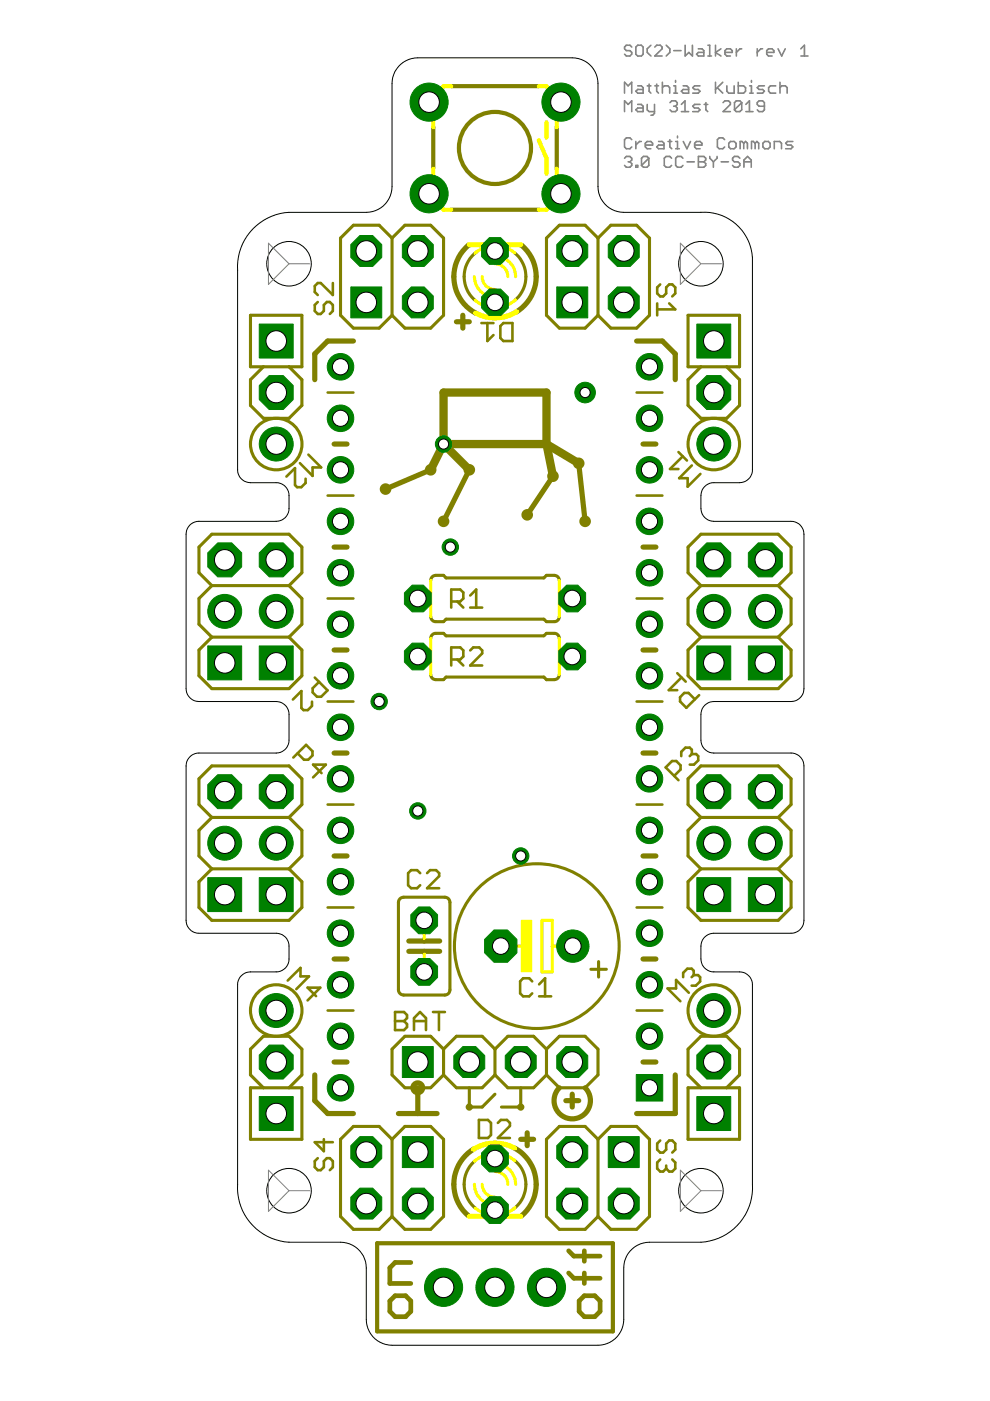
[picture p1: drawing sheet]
<svg xmlns="http://www.w3.org/2000/svg" width="210mm" height="297mm" viewBox="0 0 210 297" stroke-linecap="round" stroke-linejoin="round" font-family="sans-serif">
<g fill="#f0f" stroke="#f0f" stroke-width=".21">
<path d="M57.5 224.1h2.2v2.2h-2.2z"/>
<path d="M57.5 235h2.2v2.2h-2.2z"/>
<path d="M57.5 213.1h2.2v2.2h-2.2z"/>
<path d="M150.2 82.1h2.2v2.2h-2.2z"/>
<path d="M150.2 71.2h2.2v2.2h-2.2z"/>
<path d="M150.2 93h2.2v2.2h-2.2z"/>
<path d="M57.5 82.1h2.2v2.2h-2.2z"/>
<path d="M57.5 71.2h2.2v2.2h-2.2z"/>
<path d="M57.5 93h2.2v2.2h-2.2z"/>
<path d="M150.2 224.1h2.2v2.2h-2.2z"/>
<path d="M150.2 235h2.2v2.2h-2.2z"/>
<path d="M150.2 213.1h2.2v2.2h-2.2z"/>
</g>
<path d="M94 94.1v-10.9h21.9v10.9M94 94.1h21.9M94 94.1l5.5 5.5M94 94.1l-2.7 5.5M115.9 94.1l6.8 4.1M115.9 94.1l1.3 6.9" fill="none" stroke="#808000" stroke-width="1.8"/>
<g fill="none" stroke="#808000" stroke-width="1.1">
<path d="M99.4 51.9a8.8 8.8 0 0 0 1.4 14.5M110.6 52a8.8 8.8 0 0 1-1.3 14.3M74.9 72.3h-5.4l-2.8 2.7v5.5M96.8 68.2h2.7M98.1 66.8v2.8M135 72.3h5.4l2.8 2.7v5.5M70.8 94.1h2.8M91.3 99.6l-9.6 4.1M99.5 99.6l-5.5 10.9M122.7 98.2l1.4 12.3M136.3 94.1h2.8M70.8 116h2.8"/>
<path d="M117.2 101l-5.4 8.2M136.3 116h2.8M70.8 137.8h2.8M136.3 137.8h2.8M70.8 159.7h2.8M136.3 159.7h2.8M70.8 181.5h2.8M86.7 199.5h6.5M136.3 181.5h2.8M70.8 203.3h2.8M86.7 201.7h6.5M136.3 203.3h2.8"/>
<path d="M66.7 227.9v5.5l2.8 2.7h5.4M70.8 225.2h2.8M84.5 236.1h8.2M88.6 230.6v5.5M118.6 230.6a3.9 3.9 0 0 0 0 5.5 3.9 3.9 0 0 0 5.5 0 3.9 3.9 0 0 0 0-5.5M120 233.4h2.7M121.3 232v2.7M136.3 225.2h2.8M143.2 227.9v8.2h-8.2M100.6 243.5a8.7 8.7 0 0 0-1.3 14.3M109.1 243.4a8.8 8.8 0 0 1 1.5 14.4M110.4 241.6h2.7"/>
<path d="M111.8 240.2v2.7"/>
<circle cx="91.3" cy="99.6" r=".68"/>
<circle cx="99.5" cy="99.6" r=".68"/>
<circle cx="122.7" cy="98.2" r=".68"/>
<circle cx="81.7" cy="103.7" r=".68"/>
<circle cx="94" cy="110.5" r=".68"/>
<circle cx="111.8" cy="109.2" r=".68"/>
<circle cx="117.2" cy="101" r=".68"/>
<circle cx="124.1" cy="110.5" r=".68"/>
<circle cx="88.6" cy="230.6" r="1.04"/>
</g>
<path d="M82.7 275.8l1.1-1.1h2.2l1.1 1.1v2.2l-1.1 1.2h-2.2l-1.1-1.2zM87.1 267.7h-3.3l-1.1 1.1v3.3h4.4M120.6 269.9l1.1 1.1h5.5M120.6 265.2l1.1 1.1h5.5M123.9 274.7h2.2l1.1 1.1v2.2l-1.1 1.2h-2.2l-1.1-1.2v-2.2zM123.9 265.2v2.2M123.9 269.9v2.2" fill="none" stroke="#808000" stroke-width=".99"/>
<g fill="none" stroke="#808000" stroke-width=".66">
<path d="M83.1 50.5l2.8-2.7h5.4l2.7 2.7v16.3l-2.7 2.8h-5.4l-2.8-2.8M83.1 50.5v16.3M83.1 50.5l-2.7-2.7h-5.5l-2.7 2.7v16.3l2.7 2.8h5.5l2.7-2.8M101.2 53.3a6.5 6.5 0 0 0-.2 10.6M109 53.5a6.5 6.5 0 0 1 0 10.3M126.8 50.5l-2.7-2.7h-5.5l-2.7 2.7v16.3l2.7 2.8h5.5l2.7-2.8M126.8 50.5v16.3M126.8 50.5l2.7-2.7h5.5l2.7 2.7v16.3l-2.7 2.8h-5.5l-2.7-2.8M53.1 66.8h10.9v11h-10.9zM55.8 77.8l-2.7 2.7v5.5l2.7 2.7h5.5l2.7-2.7v-5.5l-2.7-2.7M145.9 66.8h10.9v11h-10.9zM148.6 77.8l-2.7 2.7v5.5l2.7 2.7h5.5l2.7-2.7v-5.5l-2.7-2.7"/>
<path d="M44.9 135.1l-2.7 2.7v5.5l2.7 2.7h16.4l2.7-2.7v-5.5l-2.7-2.7M44.9 135.1h16.4M44.9 124.2h16.4M44.9 124.2l-2.7-2.8v-5.4l2.7-2.7h16.4l2.7 2.7v5.4l-2.7 2.8M44.9 124.2l-2.7 2.7v5.5l2.7 2.7M61.3 124.2l2.7 2.7v5.5l-2.7 2.7M91.3 135.4l.3-.8 .8-.3h1.6l.6 .5h20.7l.6-.5h1.6l.8 .3 .3 .8M91.3 123.1l.3-.8 .8-.3h1.6l.6 .5h20.7l.6-.5h1.6l.8 .3 .3 .8M91.3 130.7l.3 .8 .8 .3h1.6l.6-.5h20.7l.6 .5h1.6l.8-.3 .3-.8M148.6 135.1l-2.7 2.7v5.5l2.7 2.7h16.4l2.7-2.7v-5.5l-2.7-2.7M148.6 124.2l-2.7-2.8v-5.4l2.7-2.7h16.4l2.7 2.7v5.4l-2.7 2.8M148.6 124.2l-2.7 2.7v5.5l2.7 2.7"/>
<path d="M148.6 135.1h16.4M148.6 124.2h16.4M165 124.2l2.7 2.7v5.5l-2.7 2.7M91.3 143l.3 .8 .8 .3h1.6l.6-.5h20.7l.6 .5h1.6l.8-.3 .3-.8M44.9 173.3l-2.7-2.7v-5.5l2.7-2.7h16.4l2.7 2.7v5.5l-2.7 2.7M44.9 173.3l-2.7 2.7v5.5l2.7 2.7M44.9 173.3h16.4M61.3 173.3l2.7 2.7v5.5l-2.7 2.7M148.6 173.3l-2.7 2.7v5.5l2.7 2.7M148.6 173.3l-2.7-2.7v-5.5l2.7-2.7h16.4l2.7 2.7v5.5l-2.7 2.7M148.6 173.3h16.4M165 173.3l2.7 2.7v5.5l-2.7 2.7"/>
<path d="M44.9 184.2l-2.7 2.7v5.5l2.7 2.7h16.4l2.7-2.7v-5.5l-2.7-2.7M44.9 184.2h16.4M84.8 190.5l.8-.3h8.7l.5 .2 .4 .4 .2 .5v18.6l-.2 .5-.4 .4-.5 .2h-8.7l-.6-.2-.4-.4-.1-.5v-18.6zM89.9 199v.5M148.6 184.2l-2.7 2.7v5.5l2.7 2.7h16.4l2.7-2.7v-5.5l-2.7-2.7M148.6 184.2h16.4M89.9 201.7v.5M125.3 205.5h3.3M126.9 203.9v3.3M53.1 230.6h10.9v11h-10.9zM55.8 230.6l-2.7-2.7v-5.5l2.7-2.7h5.5l2.7 2.7v5.5l-2.7 2.7M94 222.4l-2.7-2.7h-5.4l-2.8 2.7v5.5l2.8 2.7h5.4l2.7-2.7"/>
<path d="M94 222.4l2.8-2.7h5.4l2.7 2.7M94 227.9l2.8 2.7h5.4l2.7-2.7M94 222.4v5.5M99.5 230.6v4.1h2.7l2.7-2.7M104.9 222.4l2.8-2.7h5.4l2.8 2.7M104.9 227.9l2.8 2.7h5.4l2.8-2.7M104.9 222.4v5.5M110.4 230.6v4.1h-4.1M115.9 222.4l2.7-2.7h5.5l2.7 2.7v5.5l-2.7 2.7h-5.5l-2.7-2.7M115.9 222.4v5.5M145.9 230.6h10.9v11h-10.9zM148.6 230.6l-2.7-2.7v-5.5l2.7-2.7h5.5l2.7 2.7v5.5l-2.7 2.7"/>
<path d="M83.1 241.6l2.8-2.8h5.4l2.7 2.8v16.3l-2.7 2.7h-5.4l-2.8-2.7M83.1 241.6v16.3M83.1 241.6l-2.7-2.8h-5.5l-2.7 2.8v16.3l2.7 2.7h5.5l2.7-2.7M100.9 245.9a6.6 6.6 0 0 0 0 10.4M108.9 245.9a6.6 6.6 0 0 1-.1 10.5M126.8 241.6l-2.7-2.8h-5.5l-2.7 2.8v16.3l2.7 2.7h5.5l2.7-2.7M126.8 241.6v16.3M126.8 241.6l2.7-2.8h5.5l2.7 2.8v16.3l-2.7 2.7h-5.5l-2.7-2.7"/>
<circle cx="58.6" cy="94.1" r="5.5"/>
<circle cx="151.3" cy="94.1" r="5.5"/>
<circle cx="58.6" cy="214.2" r="5.5"/>
<circle cx="113.8" cy="200.6" r="17.5"/>
<circle cx="151.3" cy="214.2" r="5.5"/>
<circle cx="99.5" cy="234.7" r=".44"/>
<circle cx="110.4" cy="234.7" r=".44"/>
</g>
<g fill="none" stroke="#808000" stroke-width=".55">
<path d="M67.4 64l-.7 .7v1.2l.7 .7h.6l.7-.7v-1.2l.6-.7h.6l.7 .7v1.2l-.7 .7M70.6 60v2.5l-2.6-2.5h-.6l-.7 .6v1.3l.7 .6M102.1 68.5h2.5M103.3 68.5v3.8l1.3-1.3M106.1 69.1l.6-.6h1.9v3.8h-1.9l-.6-.6zM139.3 64.3v2.6M140 60.3l-.7 .6v1.3l.7 .6h.6l.6-.6v-1.3l.7-.6h.6l.7 .6v1.3l-.7 .6M141.9 64.3l1.3 1.3h-3.9M65.4 96.4l2.7 2.7h-1.8v1.8l-2.7-2.7M69.5 83.2h5.4M135 83.2h5.4M143.8 95.8l1.8 1.8"/>
<path d="M144.8 96.8l-2.8 2.6h1.8M146.7 98.7l-2.7 2.7h1.8v1.8l2.7-2.7M60.7 101l1.8-1.7v3.5l.5 .5h.9l.9-.9v-.9M69.5 105.1h5.4M135 105.1h5.4M69.5 126.9h5.4M95.7 127.5h1.9l.6-.6v-1.3l-.6-.6h-1.9v3.8M95.7 139.8h1.9l.6-.6v-1.3l-.6-.6h-1.9v3.8M96.9 139.8l1.3 1.3M96.9 127.5l1.3 1.3M99.7 137.9l.6-.6h1.3l.6 .6v.6l-2.5 2.6h2.5M99.7 126.3l1.3-1.3v3.8"/>
<path d="M99.7 128.8h2.5M135 126.9h5.4M62.1 148.3l1.8-1.8v3.6l.4 .5h1l.8-.9v-.9M63.1 159.7l1.4 1.4h.8l1-.9v-.9l-1.4-1.4-2.7 2.7M66.7 143.7l2.7 2.7-1.3 1.3h-.9l-.9-.9v-.9l1.3-1.3M69.5 148.7h5.4M135 148.7h5.4M143.6 142.7l1.8 1.8M144.5 143.6l-2.7 2.7h1.8M146.7 159.9v-.9l-.5-.5h-.9l-.9 .9v.9M146.7 159.9l-.5 .4M146.7 159.9h.9l.4 .4v.9l-.9 .9h-.9"/>
<path d="M148.2 147.4l-2.7 2.7-1.3-1.4v-.9l.9-.9h.9l1.3 1.4M68.2 163.9l-1.8-1.8h2.7l-2.7 2.7M69.5 170.6h5.4M135 170.6h5.4M142.9 164.5l1.4-1.3v-.9l-.9-.9h-.9l-1.4 1.3 2.7 2.7M69.5 192.4h5.4M89.1 185.1l-.7-.6h-1.2l-.7 .6v2.6l.7 .6h1.2l.7-.6M90.6 185.1l.6-.6h1.3l.6 .6v.7l-2.5 2.5h2.5M135 192.4h5.4M61 207.9l2.7-2.7v1.8h1.8l-2.7 2.7M67 211.2l-1.8-1.8h2.7l-2.7 2.7M69.5 214.2h5.4"/>
<path d="M83.8 214.6h1.9l.6 .6v.7l-.6 .6 .6 .6v.7l-.6 .6h-1.9zM83.8 216.5h1.9M87.8 216.5h2.5M87.8 218.4v-2.5l1.2-1.3 1.3 1.3v2.5M91.8 214.6h2.5M93.1 214.6v3.8M112.8 208.1l-.6-.7h-1.3l-.6 .7v2.5l.6 .6h1.3l.6-.6M114.3 211.2h2.6M114.3 208.7l1.3-1.3v3.8M135 214.2h5.4M146 210.5l-2.7-2.7v1.8h-1.8l2.8 2.7M147.1 206.7v-.9l-.5-.4h-.9l-.9 .9v.9"/>
<path d="M147.1 206.7h.9l.4 .5v.9l-.9 .9h-.9M147.1 206.7l-.5 .5M101.5 237.4h2l.6 .7v2.5l-.6 .7h-2zM105.6 238.1l.6-.7h1.3l.6 .7v.6l-2.5 2.6h2.5M67.4 245.6l-.7 .6v1.3l.7 .6h.6l.7-.6v-1.3l.6-.6h.6l.7 .6v1.3l-.7 .6M68.7 241.5v2.6l-2-1.9h3.9M140 241.8l-.7 .7v1.2l.7 .7h.6l.6-.7v-1.2l.7-.7h.6l.7 .7v1.2l-.7 .7M140 245.8l-.7 .7v1.3l.7 .6h.6l.6-.6M141.2 247.1v.7M142.5 245.8l.7 .7v1.3l-.7 .6h-.6l-.7-.6"/>
</g>
<g fill="none" stroke="#808000" stroke-width=".89">
<path d="M95.7 18.3h18.5M91.9 27v8.7M118 27v8.8M95.7 44.5h18.5M80 263.6h49.9v18.7h-49.9z"/>
<circle cx="104.9" cy="31.4" r="7.6"/>
</g>
<g fill="none" stroke="#ff0" stroke-width=".66">
<path d="M100.6 58.7a4.4 4.4 0 0 0 4.3 4.3M102.2 58.7a2.68 2.68 0 0 0 2.7 2.7M104.9 55.9a2.71 2.71 0 0 1 2.8 2.8M104.9 54.3a4.4 4.4 0 0 1 4.4 4.4M109.2 53.6a6.6 6.6 0 0 0-8.5 .1M109.3 63.6a6.6 6.6 0 0 1-8.5 .1M91.3 123.1v7.6M91.3 135.4v7.6M118.6 123.1v7.6M118.6 135.4v7.6M89.9 197.3v1.7M114.9 195.1h2.2v11h-2.2z"/>
<path d="M89.9 202.2v1.7M106.7 200.6h4.4M117.1 200.6h3.8M100.6 251.1a4.4 4.4 0 0 0 4.3 4.4M102.2 251.1a2.71 2.71 0 0 0 2.7 2.7M104.9 248.4a2.71 2.71 0 0 1 2.8 2.7M104.9 246.7a4.4 4.4 0 0 1 4.4 4.4M109.2 246.1a6.5 6.5 0 0 0-8.6 .1M109.2 256.1a6.6 6.6 0 0 1-8.4 0"/>
</g>
<g fill="#ff0" stroke="#ff0" stroke-width=".21">
<path d="M110.5 195.1h2.2v11h-2.2z"/>
<path d="M90.2 137.9h1.1v2.6h-1.1z"/>
<path d="M118.6 137.9h1.1v2.6h-1.1z"/>
<path d="M90.2 125.6h1.1v2.6h-1.1z"/>
<path d="M118.6 125.6h1.1v2.6h-1.1z"/>
<path d="M109.3 224.1h2.2v2.2h-2.2z"/>
<path d="M98.4 224.1h2.2v2.2h-2.2z"/>
<path d="M87.5 224.1h2.2v2.2h-2.2z"/>
<path d="M120.2 224.1h2.2v2.2h-2.2z"/>
<path d="M87.5 243.2h2.2v2.2h-2.2z"/>
<path d="M87.5 254.1h2.2v2.2h-2.2z"/>
<path d="M76.6 254.1h2.2v2.2h-2.2z"/>
<path d="M76.6 243.2h2.2v2.2h-2.2z"/>
<path d="M131.1 243.2h2.2v2.2h-2.2z"/>
<path d="M131.1 254.1h2.2v2.2h-2.2z"/>
<path d="M120.2 254.1h2.2v2.2h-2.2z"/>
<path d="M120.2 243.2h2.2v2.2h-2.2z"/>
<path d="M76.6 63h2.2v2.2h-2.2z"/>
<path d="M76.6 52.1h2.2v2.2h-2.2z"/>
<path d="M87.5 52.1h2.2v2.2h-2.2z"/>
<path d="M87.5 63h2.2v2.2h-2.2z"/>
<path d="M120.2 63h2.2v2.2h-2.2z"/>
<path d="M120.2 52.1h2.2v2.2h-2.2z"/>
<path d="M131.1 52.1h2.2v2.2h-2.2z"/>
<path d="M131.1 63h2.2v2.2h-2.2z"/>
<path d="M57.5 224.1h2.2v2.2h-2.2z"/>
<path d="M57.5 235h2.2v2.2h-2.2z"/>
<path d="M57.5 213.1h2.2v2.2h-2.2z"/>
<path d="M150.2 82.1h2.2v2.2h-2.2z"/>
<path d="M150.2 71.2h2.2v2.2h-2.2z"/>
<path d="M150.2 93h2.2v2.2h-2.2z"/>
<path d="M57.5 82.1h2.2v2.2h-2.2z"/>
<path d="M57.5 71.2h2.2v2.2h-2.2z"/>
<path d="M57.5 93h2.2v2.2h-2.2z"/>
<path d="M150.2 224.1h2.2v2.2h-2.2z"/>
<path d="M150.2 235h2.2v2.2h-2.2z"/>
<path d="M150.2 213.1h2.2v2.2h-2.2z"/>
</g>
<path d="M99.5 51.9h10.9M109.5 66.1a8.8 8.8 0 0 1-8.7 .3M99.5 257.9h10.9M109.1 243.4a8.7 8.7 0 0 0-8.7 .2" fill="none" stroke="#ff0" stroke-width="1.1"/>
<path d="M88.6 139.2h1.6M88.6 126.9h1.6M119.7 139.2h1.6M119.7 126.9h1.6" fill="none" stroke="#ff0" stroke-width="2.6"/>
<path d="M95.7 18.3h-1.7l-2.1 2.1v6.6M114.2 18.3h1.7l2.1 2.1v6.6M91.9 35.7v6.6l2.1 2.2h1.7M114.2 29.7l1.7 3.8v3.3M115.9 25.9v3.3M118 35.7v6.6l-2.1 2.2h-1.7" fill="none" stroke="#ff0" stroke-width=".89"/>
<path d="M134.9 227.8h5.6v5.6h-5.6z" fill="#008000" stroke="#008000" stroke-width=".21"/>
<circle cx="137.7" cy="230.6" r="1.71" fill="#fff" stroke="#000" stroke-width=".21"/>
<circle cx="72.2" cy="230.6" r="2.82" fill="#008000" stroke="#008000" stroke-width=".21"/>
<circle cx="72.2" cy="230.6" r="1.71" fill="#fff" stroke="#000" stroke-width=".21"/>
<circle cx="72.2" cy="219.7" r="2.82" fill="#008000" stroke="#008000" stroke-width=".21"/>
<circle cx="72.2" cy="219.7" r="1.71" fill="#fff" stroke="#000" stroke-width=".21"/>
<circle cx="72.2" cy="208.8" r="2.82" fill="#008000" stroke="#008000" stroke-width=".21"/>
<circle cx="72.2" cy="208.8" r="1.71" fill="#fff" stroke="#000" stroke-width=".21"/>
<circle cx="72.2" cy="197.9" r="2.82" fill="#008000" stroke="#008000" stroke-width=".21"/>
<circle cx="72.2" cy="197.9" r="1.71" fill="#fff" stroke="#000" stroke-width=".21"/>
<circle cx="72.2" cy="186.9" r="2.82" fill="#008000" stroke="#008000" stroke-width=".21"/>
<circle cx="72.2" cy="186.9" r="1.71" fill="#fff" stroke="#000" stroke-width=".21"/>
<circle cx="72.2" cy="176" r="2.82" fill="#008000" stroke="#008000" stroke-width=".21"/>
<circle cx="72.2" cy="176" r="1.71" fill="#fff" stroke="#000" stroke-width=".21"/>
<circle cx="72.2" cy="165.1" r="2.82" fill="#008000" stroke="#008000" stroke-width=".21"/>
<circle cx="72.2" cy="165.1" r="1.71" fill="#fff" stroke="#000" stroke-width=".21"/>
<circle cx="72.2" cy="154.2" r="2.82" fill="#008000" stroke="#008000" stroke-width=".21"/>
<circle cx="72.2" cy="154.2" r="1.71" fill="#fff" stroke="#000" stroke-width=".21"/>
<circle cx="72.2" cy="143.3" r="2.82" fill="#008000" stroke="#008000" stroke-width=".21"/>
<circle cx="72.2" cy="143.3" r="1.71" fill="#fff" stroke="#000" stroke-width=".21"/>
<circle cx="72.2" cy="132.4" r="2.82" fill="#008000" stroke="#008000" stroke-width=".21"/>
<circle cx="72.2" cy="132.4" r="1.71" fill="#fff" stroke="#000" stroke-width=".21"/>
<circle cx="72.2" cy="121.4" r="2.82" fill="#008000" stroke="#008000" stroke-width=".21"/>
<circle cx="72.2" cy="121.4" r="1.71" fill="#fff" stroke="#000" stroke-width=".21"/>
<circle cx="72.2" cy="110.5" r="2.82" fill="#008000" stroke="#008000" stroke-width=".21"/>
<circle cx="72.2" cy="110.5" r="1.71" fill="#fff" stroke="#000" stroke-width=".21"/>
<circle cx="72.2" cy="99.6" r="2.82" fill="#008000" stroke="#008000" stroke-width=".21"/>
<circle cx="72.2" cy="99.6" r="1.71" fill="#fff" stroke="#000" stroke-width=".21"/>
<circle cx="72.2" cy="88.7" r="2.82" fill="#008000" stroke="#008000" stroke-width=".21"/>
<circle cx="72.2" cy="88.7" r="1.71" fill="#fff" stroke="#000" stroke-width=".21"/>
<circle cx="72.2" cy="77.8" r="2.82" fill="#008000" stroke="#008000" stroke-width=".21"/>
<circle cx="72.2" cy="77.8" r="1.71" fill="#fff" stroke="#000" stroke-width=".21"/>
<circle cx="137.7" cy="219.7" r="2.82" fill="#008000" stroke="#008000" stroke-width=".21"/>
<circle cx="137.7" cy="219.7" r="1.71" fill="#fff" stroke="#000" stroke-width=".21"/>
<circle cx="137.7" cy="208.8" r="2.82" fill="#008000" stroke="#008000" stroke-width=".21"/>
<circle cx="137.7" cy="208.8" r="1.71" fill="#fff" stroke="#000" stroke-width=".21"/>
<circle cx="137.7" cy="197.9" r="2.82" fill="#008000" stroke="#008000" stroke-width=".21"/>
<circle cx="137.7" cy="197.9" r="1.71" fill="#fff" stroke="#000" stroke-width=".21"/>
<circle cx="137.7" cy="186.9" r="2.82" fill="#008000" stroke="#008000" stroke-width=".21"/>
<circle cx="137.7" cy="186.9" r="1.71" fill="#fff" stroke="#000" stroke-width=".21"/>
<circle cx="137.7" cy="176" r="2.82" fill="#008000" stroke="#008000" stroke-width=".21"/>
<circle cx="137.7" cy="176" r="1.71" fill="#fff" stroke="#000" stroke-width=".21"/>
<circle cx="137.7" cy="165.1" r="2.82" fill="#008000" stroke="#008000" stroke-width=".21"/>
<circle cx="137.7" cy="165.1" r="1.71" fill="#fff" stroke="#000" stroke-width=".21"/>
<circle cx="137.7" cy="154.2" r="2.82" fill="#008000" stroke="#008000" stroke-width=".21"/>
<circle cx="137.7" cy="154.2" r="1.71" fill="#fff" stroke="#000" stroke-width=".21"/>
<circle cx="137.7" cy="143.3" r="2.82" fill="#008000" stroke="#008000" stroke-width=".21"/>
<circle cx="137.7" cy="143.3" r="1.71" fill="#fff" stroke="#000" stroke-width=".21"/>
<circle cx="137.7" cy="132.4" r="2.82" fill="#008000" stroke="#008000" stroke-width=".21"/>
<circle cx="137.7" cy="132.4" r="1.71" fill="#fff" stroke="#000" stroke-width=".21"/>
<circle cx="137.7" cy="121.4" r="2.82" fill="#008000" stroke="#008000" stroke-width=".21"/>
<circle cx="137.7" cy="121.4" r="1.71" fill="#fff" stroke="#000" stroke-width=".21"/>
<circle cx="137.7" cy="110.5" r="2.82" fill="#008000" stroke="#008000" stroke-width=".21"/>
<circle cx="137.7" cy="110.5" r="1.71" fill="#fff" stroke="#000" stroke-width=".21"/>
<circle cx="137.7" cy="99.6" r="2.82" fill="#008000" stroke="#008000" stroke-width=".21"/>
<circle cx="137.7" cy="99.6" r="1.71" fill="#fff" stroke="#000" stroke-width=".21"/>
<circle cx="137.7" cy="88.7" r="2.82" fill="#008000" stroke="#008000" stroke-width=".21"/>
<circle cx="137.7" cy="88.7" r="1.71" fill="#fff" stroke="#000" stroke-width=".21"/>
<circle cx="137.7" cy="77.8" r="2.82" fill="#008000" stroke="#008000" stroke-width=".21"/>
<circle cx="137.7" cy="77.8" r="1.71" fill="#fff" stroke="#000" stroke-width=".21"/>
<circle cx="106.2" cy="200.6" r="3.7" fill="#008000" stroke="#008000" stroke-width=".21"/>
<circle cx="106.2" cy="200.6" r="1.76" fill="#fff" stroke="#000" stroke-width=".21"/>
<circle cx="121.5" cy="200.6" r="3.4" fill="#008000" stroke="#008000" stroke-width=".21"/>
<circle cx="121.5" cy="200.6" r="1.76" fill="#fff" stroke="#000" stroke-width=".21"/>
<circle cx="89.9" cy="195.1" r="3.1" fill="#008000" stroke="#008000" stroke-width=".21"/>
<circle cx="89.9" cy="195.1" r="1.76" fill="#fff" stroke="#000" stroke-width=".21"/>
<circle cx="89.9" cy="206.1" r="3.1" fill="#008000" stroke="#008000" stroke-width=".21"/>
<circle cx="89.9" cy="206.1" r="1.76" fill="#fff" stroke="#000" stroke-width=".21"/>
<circle cx="104.9" cy="64.1" r="3.1" fill="#008000" stroke="#008000" stroke-width=".21"/>
<circle cx="104.9" cy="64.1" r="1.76" fill="#fff" stroke="#000" stroke-width=".21"/>
<circle cx="104.9" cy="53.2" r="3.1" fill="#008000" stroke="#008000" stroke-width=".21"/>
<circle cx="104.9" cy="53.2" r="1.76" fill="#fff" stroke="#000" stroke-width=".21"/>
<circle cx="104.9" cy="245.6" r="3.1" fill="#008000" stroke="#008000" stroke-width=".21"/>
<circle cx="104.9" cy="245.6" r="1.76" fill="#fff" stroke="#000" stroke-width=".21"/>
<circle cx="104.9" cy="256.6" r="3.1" fill="#008000" stroke="#008000" stroke-width=".21"/>
<circle cx="104.9" cy="256.6" r="1.76" fill="#fff" stroke="#000" stroke-width=".21"/>
<circle cx="88.6" cy="139.2" r="3.1" fill="#008000" stroke="#008000" stroke-width=".21"/>
<circle cx="88.6" cy="139.2" r="1.76" fill="#fff" stroke="#000" stroke-width=".21"/>
<circle cx="121.3" cy="139.2" r="3.1" fill="#008000" stroke="#008000" stroke-width=".21"/>
<circle cx="121.3" cy="139.2" r="1.76" fill="#fff" stroke="#000" stroke-width=".21"/>
<circle cx="88.6" cy="126.9" r="3.1" fill="#008000" stroke="#008000" stroke-width=".21"/>
<circle cx="88.6" cy="126.9" r="1.76" fill="#fff" stroke="#000" stroke-width=".21"/>
<circle cx="121.3" cy="126.9" r="3.1" fill="#008000" stroke="#008000" stroke-width=".21"/>
<circle cx="121.3" cy="126.9" r="1.76" fill="#fff" stroke="#000" stroke-width=".21"/>
<path d="M85.3 221.9h6.6v6.6h-6.6z" fill="#008000" stroke="#008000" stroke-width=".21"/>
<circle cx="88.6" cy="225.2" r="2.18" fill="#fff" stroke="#000" stroke-width=".21"/>
<circle cx="99.5" cy="225.2" r="3.5" fill="#008000" stroke="#008000" stroke-width=".21"/>
<circle cx="99.5" cy="225.2" r="2.18" fill="#fff" stroke="#000" stroke-width=".21"/>
<circle cx="110.4" cy="225.2" r="3.5" fill="#008000" stroke="#008000" stroke-width=".21"/>
<circle cx="110.4" cy="225.2" r="2.18" fill="#fff" stroke="#000" stroke-width=".21"/>
<circle cx="121.3" cy="225.2" r="3.5" fill="#008000" stroke="#008000" stroke-width=".21"/>
<circle cx="121.3" cy="225.2" r="2.18" fill="#fff" stroke="#000" stroke-width=".21"/>
<path d="M85.3 241h6.6v6.5h-6.6z" fill="#008000" stroke="#008000" stroke-width=".21"/>
<circle cx="88.6" cy="244.3" r="2.18" fill="#fff" stroke="#000" stroke-width=".21"/>
<circle cx="88.6" cy="255.2" r="3.5" fill="#008000" stroke="#008000" stroke-width=".21"/>
<circle cx="88.6" cy="255.2" r="2.18" fill="#fff" stroke="#000" stroke-width=".21"/>
<circle cx="77.7" cy="244.3" r="3.5" fill="#008000" stroke="#008000" stroke-width=".21"/>
<circle cx="77.7" cy="244.3" r="2.18" fill="#fff" stroke="#000" stroke-width=".21"/>
<circle cx="77.7" cy="255.2" r="3.5" fill="#008000" stroke="#008000" stroke-width=".21"/>
<circle cx="77.7" cy="255.2" r="2.18" fill="#fff" stroke="#000" stroke-width=".21"/>
<path d="M129 241h6.5v6.5h-6.5z" fill="#008000" stroke="#008000" stroke-width=".21"/>
<circle cx="132.2" cy="244.3" r="2.18" fill="#fff" stroke="#000" stroke-width=".21"/>
<circle cx="132.2" cy="255.2" r="3.5" fill="#008000" stroke="#008000" stroke-width=".21"/>
<circle cx="132.2" cy="255.2" r="2.18" fill="#fff" stroke="#000" stroke-width=".21"/>
<circle cx="121.3" cy="244.3" r="3.5" fill="#008000" stroke="#008000" stroke-width=".21"/>
<circle cx="121.3" cy="244.3" r="2.18" fill="#fff" stroke="#000" stroke-width=".21"/>
<circle cx="121.3" cy="255.2" r="3.5" fill="#008000" stroke="#008000" stroke-width=".21"/>
<circle cx="121.3" cy="255.2" r="2.18" fill="#fff" stroke="#000" stroke-width=".21"/>
<path d="M74.4 60.8h6.5v6.6h-6.5z" fill="#008000" stroke="#008000" stroke-width=".21"/>
<circle cx="77.7" cy="64.1" r="2.18" fill="#fff" stroke="#000" stroke-width=".21"/>
<circle cx="77.7" cy="53.2" r="3.5" fill="#008000" stroke="#008000" stroke-width=".21"/>
<circle cx="77.7" cy="53.2" r="2.18" fill="#fff" stroke="#000" stroke-width=".21"/>
<circle cx="88.6" cy="64.1" r="3.5" fill="#008000" stroke="#008000" stroke-width=".21"/>
<circle cx="88.6" cy="64.1" r="2.18" fill="#fff" stroke="#000" stroke-width=".21"/>
<circle cx="88.6" cy="53.2" r="3.5" fill="#008000" stroke="#008000" stroke-width=".21"/>
<circle cx="88.6" cy="53.2" r="2.18" fill="#fff" stroke="#000" stroke-width=".21"/>
<path d="M118 60.8h6.6v6.6h-6.6z" fill="#008000" stroke="#008000" stroke-width=".21"/>
<circle cx="121.3" cy="64.1" r="2.18" fill="#fff" stroke="#000" stroke-width=".21"/>
<circle cx="121.3" cy="53.2" r="3.5" fill="#008000" stroke="#008000" stroke-width=".21"/>
<circle cx="121.3" cy="53.2" r="2.18" fill="#fff" stroke="#000" stroke-width=".21"/>
<circle cx="132.2" cy="64.1" r="3.5" fill="#008000" stroke="#008000" stroke-width=".21"/>
<circle cx="132.2" cy="64.1" r="2.18" fill="#fff" stroke="#000" stroke-width=".21"/>
<circle cx="132.2" cy="53.2" r="3.5" fill="#008000" stroke="#008000" stroke-width=".21"/>
<circle cx="132.2" cy="53.2" r="2.18" fill="#fff" stroke="#000" stroke-width=".21"/>
<path d="M158.7 136.9h7.2v7.2h-7.2z" fill="#008000" stroke="#008000" stroke-width=".21"/>
<circle cx="162.3" cy="140.5" r="2.18" fill="#fff" stroke="#000" stroke-width=".21"/>
<path d="M147.7 136.9h7.2v7.2h-7.2z" fill="#008000" stroke="#008000" stroke-width=".21"/>
<circle cx="151.3" cy="140.5" r="2.18" fill="#fff" stroke="#000" stroke-width=".21"/>
<circle cx="162.3" cy="129.6" r="3.6" fill="#008000" stroke="#008000" stroke-width=".21"/>
<circle cx="162.3" cy="129.6" r="2.18" fill="#fff" stroke="#000" stroke-width=".21"/>
<circle cx="151.3" cy="129.6" r="3.6" fill="#008000" stroke="#008000" stroke-width=".21"/>
<circle cx="151.3" cy="129.6" r="2.18" fill="#fff" stroke="#000" stroke-width=".21"/>
<circle cx="162.3" cy="118.7" r="3.9" fill="#008000" stroke="#008000" stroke-width=".21"/>
<circle cx="162.3" cy="118.7" r="2.18" fill="#fff" stroke="#000" stroke-width=".21"/>
<circle cx="151.3" cy="118.7" r="3.9" fill="#008000" stroke="#008000" stroke-width=".21"/>
<circle cx="151.3" cy="118.7" r="2.18" fill="#fff" stroke="#000" stroke-width=".21"/>
<path d="M55 136.9h7.2v7.2h-7.2z" fill="#008000" stroke="#008000" stroke-width=".21"/>
<circle cx="58.6" cy="140.5" r="2.18" fill="#fff" stroke="#000" stroke-width=".21"/>
<path d="M44 136.9h7.2v7.2h-7.2z" fill="#008000" stroke="#008000" stroke-width=".21"/>
<circle cx="47.6" cy="140.5" r="2.18" fill="#fff" stroke="#000" stroke-width=".21"/>
<circle cx="58.6" cy="129.6" r="3.6" fill="#008000" stroke="#008000" stroke-width=".21"/>
<circle cx="58.6" cy="129.6" r="2.18" fill="#fff" stroke="#000" stroke-width=".21"/>
<circle cx="47.6" cy="129.6" r="3.6" fill="#008000" stroke="#008000" stroke-width=".21"/>
<circle cx="47.6" cy="129.6" r="2.18" fill="#fff" stroke="#000" stroke-width=".21"/>
<circle cx="58.6" cy="118.7" r="3.9" fill="#008000" stroke="#008000" stroke-width=".21"/>
<circle cx="58.6" cy="118.7" r="2.18" fill="#fff" stroke="#000" stroke-width=".21"/>
<circle cx="47.6" cy="118.7" r="3.9" fill="#008000" stroke="#008000" stroke-width=".21"/>
<circle cx="47.6" cy="118.7" r="2.18" fill="#fff" stroke="#000" stroke-width=".21"/>
<path d="M158.7 186.1h7.2v7.2h-7.2z" fill="#008000" stroke="#008000" stroke-width=".21"/>
<circle cx="162.3" cy="189.7" r="2.18" fill="#fff" stroke="#000" stroke-width=".21"/>
<path d="M147.7 186.1h7.2v7.2h-7.2z" fill="#008000" stroke="#008000" stroke-width=".21"/>
<circle cx="151.3" cy="189.7" r="2.18" fill="#fff" stroke="#000" stroke-width=".21"/>
<circle cx="162.3" cy="178.8" r="3.6" fill="#008000" stroke="#008000" stroke-width=".21"/>
<circle cx="162.3" cy="178.8" r="2.18" fill="#fff" stroke="#000" stroke-width=".21"/>
<circle cx="151.3" cy="178.8" r="3.6" fill="#008000" stroke="#008000" stroke-width=".21"/>
<circle cx="151.3" cy="178.8" r="2.18" fill="#fff" stroke="#000" stroke-width=".21"/>
<circle cx="162.3" cy="167.9" r="3.9" fill="#008000" stroke="#008000" stroke-width=".21"/>
<circle cx="162.3" cy="167.9" r="2.18" fill="#fff" stroke="#000" stroke-width=".21"/>
<circle cx="151.3" cy="167.9" r="3.9" fill="#008000" stroke="#008000" stroke-width=".21"/>
<circle cx="151.3" cy="167.9" r="2.18" fill="#fff" stroke="#000" stroke-width=".21"/>
<path d="M55 186.1h7.2v7.2h-7.2z" fill="#008000" stroke="#008000" stroke-width=".21"/>
<circle cx="58.6" cy="189.7" r="2.18" fill="#fff" stroke="#000" stroke-width=".21"/>
<path d="M44 186.1h7.2v7.2h-7.2z" fill="#008000" stroke="#008000" stroke-width=".21"/>
<circle cx="47.6" cy="189.7" r="2.18" fill="#fff" stroke="#000" stroke-width=".21"/>
<circle cx="58.6" cy="178.8" r="3.6" fill="#008000" stroke="#008000" stroke-width=".21"/>
<circle cx="58.6" cy="178.8" r="2.18" fill="#fff" stroke="#000" stroke-width=".21"/>
<circle cx="47.6" cy="178.8" r="3.6" fill="#008000" stroke="#008000" stroke-width=".21"/>
<circle cx="47.6" cy="178.8" r="2.18" fill="#fff" stroke="#000" stroke-width=".21"/>
<circle cx="58.6" cy="167.9" r="3.9" fill="#008000" stroke="#008000" stroke-width=".21"/>
<circle cx="58.6" cy="167.9" r="2.18" fill="#fff" stroke="#000" stroke-width=".21"/>
<circle cx="47.6" cy="167.9" r="3.9" fill="#008000" stroke="#008000" stroke-width=".21"/>
<circle cx="47.6" cy="167.9" r="2.18" fill="#fff" stroke="#000" stroke-width=".21"/>
<circle cx="115.9" cy="272.9" r="4" fill="#008000" stroke="#008000" stroke-width=".21"/>
<circle cx="115.9" cy="272.9" r="2.18" fill="#fff" stroke="#000" stroke-width=".21"/>
<circle cx="104.9" cy="272.9" r="4" fill="#008000" stroke="#008000" stroke-width=".21"/>
<circle cx="104.9" cy="272.9" r="2.18" fill="#fff" stroke="#000" stroke-width=".21"/>
<circle cx="94" cy="272.9" r="4" fill="#008000" stroke="#008000" stroke-width=".21"/>
<circle cx="94" cy="272.9" r="2.18" fill="#fff" stroke="#000" stroke-width=".21"/>
<circle cx="118.9" cy="41.1" r="4" fill="#008000" stroke="#008000" stroke-width=".21"/>
<circle cx="118.9" cy="41.1" r="2.18" fill="#fff" stroke="#000" stroke-width=".21"/>
<circle cx="91" cy="41.1" r="4" fill="#008000" stroke="#008000" stroke-width=".21"/>
<circle cx="91" cy="41.1" r="2.18" fill="#fff" stroke="#000" stroke-width=".21"/>
<circle cx="118.9" cy="21.7" r="4" fill="#008000" stroke="#008000" stroke-width=".21"/>
<circle cx="118.9" cy="21.7" r="2.18" fill="#fff" stroke="#000" stroke-width=".21"/>
<circle cx="91" cy="21.7" r="4" fill="#008000" stroke="#008000" stroke-width=".21"/>
<circle cx="91" cy="21.7" r="2.18" fill="#fff" stroke="#000" stroke-width=".21"/>
<path d="M55 232.5h7.2v7.2h-7.2z" fill="#008000" stroke="#008000" stroke-width=".21"/>
<circle cx="58.6" cy="236.1" r="2.18" fill="#fff" stroke="#000" stroke-width=".21"/>
<circle cx="58.6" cy="225.2" r="3.9" fill="#008000" stroke="#008000" stroke-width=".21"/>
<circle cx="58.6" cy="225.2" r="2.18" fill="#fff" stroke="#000" stroke-width=".21"/>
<circle cx="58.6" cy="214.2" r="3.6" fill="#008000" stroke="#008000" stroke-width=".21"/>
<circle cx="58.6" cy="214.2" r="2.18" fill="#fff" stroke="#000" stroke-width=".21"/>
<path d="M147.7 68.7h7.2v7.2h-7.2z" fill="#008000" stroke="#008000" stroke-width=".21"/>
<circle cx="151.3" cy="72.3" r="2.18" fill="#fff" stroke="#000" stroke-width=".21"/>
<circle cx="151.3" cy="83.2" r="3.9" fill="#008000" stroke="#008000" stroke-width=".21"/>
<circle cx="151.3" cy="83.2" r="2.18" fill="#fff" stroke="#000" stroke-width=".21"/>
<circle cx="151.3" cy="94.1" r="3.6" fill="#008000" stroke="#008000" stroke-width=".21"/>
<circle cx="151.3" cy="94.1" r="2.18" fill="#fff" stroke="#000" stroke-width=".21"/>
<path d="M55 68.7h7.2v7.2h-7.2z" fill="#008000" stroke="#008000" stroke-width=".21"/>
<circle cx="58.6" cy="72.3" r="2.18" fill="#fff" stroke="#000" stroke-width=".21"/>
<circle cx="58.6" cy="83.2" r="3.9" fill="#008000" stroke="#008000" stroke-width=".21"/>
<circle cx="58.6" cy="83.2" r="2.18" fill="#fff" stroke="#000" stroke-width=".21"/>
<circle cx="58.6" cy="94.1" r="3.6" fill="#008000" stroke="#008000" stroke-width=".21"/>
<circle cx="58.6" cy="94.1" r="2.18" fill="#fff" stroke="#000" stroke-width=".21"/>
<path d="M147.7 232.5h7.2v7.2h-7.2z" fill="#008000" stroke="#008000" stroke-width=".21"/>
<circle cx="151.3" cy="236.1" r="2.18" fill="#fff" stroke="#000" stroke-width=".21"/>
<circle cx="151.3" cy="225.2" r="3.9" fill="#008000" stroke="#008000" stroke-width=".21"/>
<circle cx="151.3" cy="225.2" r="2.18" fill="#fff" stroke="#000" stroke-width=".21"/>
<circle cx="151.3" cy="214.2" r="3.6" fill="#008000" stroke="#008000" stroke-width=".21"/>
<circle cx="151.3" cy="214.2" r="2.18" fill="#fff" stroke="#000" stroke-width=".21"/>
<circle cx="80.4" cy="148.7" r="1.74" fill="#008000" stroke="#008000" stroke-width=".21"/>
<circle cx="80.4" cy="148.7" r="1.08" fill="#fff" stroke="#000" stroke-width=".21"/>
<circle cx="95.5" cy="116" r="1.74" fill="#008000" stroke="#008000" stroke-width=".21"/>
<circle cx="95.5" cy="116" r="1.08" fill="#fff" stroke="#000" stroke-width=".21"/>
<circle cx="110.4" cy="181.5" r="1.74" fill="#008000" stroke="#008000" stroke-width=".21"/>
<circle cx="110.4" cy="181.5" r="1.08" fill="#fff" stroke="#000" stroke-width=".21"/>
<circle cx="94" cy="94.1" r="1.74" fill="#008000" stroke="#008000" stroke-width=".21"/>
<circle cx="94" cy="94.1" r="1.08" fill="#fff" stroke="#000" stroke-width=".21"/>
<circle cx="88.6" cy="171.9" r="1.74" fill="#008000" stroke="#008000" stroke-width=".21"/>
<circle cx="88.6" cy="171.9" r="1.08" fill="#fff" stroke="#000" stroke-width=".21"/>
<circle cx="124.1" cy="83.2" r="2.18" fill="#008000" stroke="#008000" stroke-width=".21"/>
<circle cx="124.1" cy="83.2" r="1.08" fill="#fff" stroke="#000" stroke-width=".21"/>
<g fill="none" stroke="#000" stroke-width=".21">
<path d="M84.5 14.1l1-.9a5.5 5.5 0 0 1 3.1-.9h33.4a5.5 5.5 0 0 1 4.8 5.4v22.5a5.5 5.5 0 0 0 5.4 4.8h17.3a10.3 10.3 0 0 1 10 9.6v45.4a2.78 2.78 0 0 1-2.7 2.3l-5.9 .1a2.78 2.78 0 0 0-2.3 2.7l.1 3.1a2.73 2.73 0 0 0 2.6 2.3l16.8 .1a2.73 2.73 0 0 1 2.4 2.7l-.1 33.1a2.73 2.73 0 0 1-2.7 2.3l-16.8 .1a2.73 2.73 0 0 0-2.3 2.7l.1 5.9a2.73 2.73 0 0 0 2.6 2.3h16.8a2.78 2.78 0 0 1 2.4 2.7l-.1 33.2a2.73 2.73 0 0 1-2.7 2.3h-16.8a2.73 2.73 0 0 0-2.3 2.7l.1 3.2a2.73 2.73 0 0 0 2.6 2.3h5.9a2.73 2.73 0 0 1 2.3 2.7l.1 43.3a11.6 11.6 0 0 1-11 11.3h-11.5a5.5 5.5 0 0 0-4.9 5.4v11.6a5.5 5.5 0 0 1-5.4 4.8h-44.3a5.5 5.5 0 0 1-4.8-5.4l-.1-11.6a5.5 5.5 0 0 0-5.4-4.8l-11.9-.1a11.6 11.6 0 0 1-9.9-12.2v-42.7a2.78 2.78 0 0 1 2.7-2.3l5.9-.1a2.74 2.74 0 0 0 2.3-2.7v-3.1a2.73 2.73 0 0 0-2.7-2.3l-16.8-.1a2.78 2.78 0 0 1-2.3-2.7v-33.1a2.73 2.73 0 0 1 2.7-2.3l16.8-.1a2.69 2.69 0 0 0 2.3-2.7v-5.9a2.73 2.73 0 0 0-2.7-2.3h-16.8a2.73 2.73 0 0 1-2.3-2.7v-33.2a2.69 2.69 0 0 1 2.7-2.3h16.8a2.69 2.69 0 0 0 2.3-2.7v-3.2a2.73 2.73 0 0 0-2.7-2.3h-5.9a2.73 2.73 0 0 1-2.3-2.7v-43.3a11.6 11.6 0 0 1 10.9-11.3h17a5.5 5.5 0 0 0 4.8-5.4v-21.9l.4-1.9z"/>
<circle cx="61.3" cy="55.9" r="4.7"/>
<circle cx="148.6" cy="55.9" r="4.7"/>
<circle cx="61.3" cy="252.5" r="4.7"/>
<circle cx="148.6" cy="252.5" r="4.7"/>
</g>
<path d="M56.9 51.6l4.4 4.3-4.4 4.4zM61.3 55.9h4.4M144.3 51.6l4.3 4.3-4.3 4.4zM148.6 55.9h4.4M56.9 248.1l4.4 4.4-4.4 4.3zM61.3 252.5h4.4M144.3 248.1l4.3 4.4-4.3 4.3zM148.6 252.5h4.4" fill="none" stroke="#808080" stroke-width=".21"/>
<g fill="none" stroke="#808080" stroke-width=".34">
<path d="M132.4 19.7v-2.3l.8 .8 .7-.8v2.3M133.9 10l-.3-.4h-.8l-.4 .4v.4l.4 .3h.8l.3 .4v.4l-.3 .4h-.8l-.4-.4M134.8 10l.4-.4h.8l.4 .4v1.5l-.4 .4h-.8l-.4-.4zM135.2 18.2h.8l.4 .4v1.1h-1.2l-.4-.4 .4-.3h1.2M137.2 18.2h.8M137.6 17.8v1.5l.4 .4M138 9.6l-.8 .8v.7l.8 .8M138.8 10l.4-.4h.8l.4 .4v.4l-1.6 1.5h1.6M138.8 18.2h.8M139.2 17.8v1.5l.4 .4M140.4 18.6l.4-.4h.8l.4 .4v1.1M140.4 17.4v2.3"/>
<path d="M141.2 9.6l.8 .8v.7l-.8 .8M142.9 10.7h1.5M142.9 18.2h.3v1.5M142.9 19.7h.7M143.2 17.1v.3M144.8 18.2h.8l.4 .4v1.1h-1.2l-.3-.4 .3-.3h1.2M145.3 9.6v2.3l.7-.8 .8 .8v-2.3M148.1 10.4h.7l.4 .3v1.2h-1.1l-.4-.4 .4-.4h1.1M148.4 18.2h-1.1l-.4 .4 .4 .4h.7l.4 .3-.4 .4h-1.1M150.1 9.6h.4v2.3M150.1 11.9h.8M151.7 9.6v2.3"/>
<path d="M151.7 17.4v2.3M152.1 18.6l1.1 1.1M152.9 10.4l-1.2 .7 1.2 .8M153.2 17.4l-1.5 1.6M153.7 11.1h1.6v-.4l-.4-.3h-.8l-.4 .3v.8l.4 .4h.8M154.1 18.2v1.1l.4 .4h1.2v-1.5M156.1 10.4v1.5M156.5 17.4v2.3h1.2l.4-.4v-.7l-.4-.4h-1.2M157.3 10.4h-.4l-.8 .7M158.9 18.2h.4v1.5M158.9 19.7h.8M159.3 17.1v.3"/>
<path d="M160.5 10.4v1.5M161.7 10.4h-.4l-.8 .7M162.1 18.2h-1.2l-.4 .4 .4 .4h.8l.4 .3-.4 .4h-1.2M162.6 11.1h1.5v-.4l-.4-.3h-.8l-.3 .3v.8l.3 .4h.8M164.5 18.2h-1.2l-.3 .4v.7l.3 .4h1.2M165 10.4l.7 1.5 .8-1.5M165.4 18.6l.4-.4h.7l.4 .4v1.1M165.4 17.4v2.3M169.8 11.9h1.5M169.8 10.4l.8-.8v2.3M132.4 23.7v-2.3l.8 .7 .7-.7v2.3M132.4 33.5l.4-.3h.8l.3 .3v.4l-.3 .4"/>
<path d="M133.2 34.3h.4M133.6 34.3l.3 .4v.4l-.3 .4h-.8l-.4-.4M133.9 29.6l-.3-.4h-.8l-.4 .4v1.6l.4 .3h.8l.3-.3M134.8 30v1.5M134.8 35.1h.4v.4h-.4zM135.2 22.1h.8l.4 .4v1.2h-1.2l-.4-.4 .4-.4h1.2M136 30h-.4l-.8 .8M136.8 30.8h1.6v-.4l-.4-.4h-.8l-.4 .4v.8l.4 .3h.8M137.2 22.1v1.2l.4 .4h1.2M137.6 33.5l-.4-.3h-.8l-.4 .3v1.6M137.6 33.5v1.6l-.4 .4h-.8l-.4-.4M137.6 33.5l-1.6 1.6"/>
<path d="M138.8 22.1v1.9l-.4 .4h-.4M139.6 30h.8l.4 .4v1.1h-1.2l-.4-.3 .4-.4h1.2M141.6 30h.8M142 29.6v1.6l.4 .3M142 21.8l.4-.4h.8l.4 .4v.3l-.4 .4M142.4 33.5l-.4-.3h-.8l-.4 .3v1.6l.4 .4h.8l.4-.4M142.8 22.5h.4M143.2 22.5l.4 .4v.4l-.4 .4h-.8l-.4-.4M143.3 31.5h.7M143.3 30h.3v1.5M143.6 28.9v.3M144.5 23.7h1.5"/>
<path d="M144.5 22.1l.7-.7v2.3M144.8 33.5l-.4-.3h-.8l-.3 .3v1.6l.3 .4h.8l.4-.4M144.9 30l.7 1.5 .8-1.5M145.7 34.3h1.5M147.3 30.8h1.5v-.4l-.4-.4h-.7l-.4 .4v.8l.4 .3h.7M148.1 33.2h1.1l.4 .3v.4l-.4 .4 .4 .4v.4l-.4 .4h-1.1zM148.1 34.3h1.1M148.4 22.1h-1.1l-.4 .4 .4 .4h.7l.4 .4-.4 .4h-1.1M149.3 22.1h.8M149.7 21.8v1.5l.4 .4M150.5 33.2v.3l.8 .8M151.3 34.3v1.2"/>
<path d="M152 33.2v.3l-.7 .8M152.9 34.3h1.6M153.3 21.8l.4-.4h.8l.4 .4v.3l-1.6 1.6h1.6M153.6 29.6l-.4-.4h-.7l-.4 .4v1.6l.4 .3h.7l.4-.3M154.5 30.4l.4-.4h.8l.4 .4v.8l-.4 .3h-.8l-.4-.3zM156.9 33.5l-.4-.3h-.8l-.4 .3v.4l.4 .4h.8l.4 .4v.4l-.4 .4h-.8l-.4-.4M157.3 21.8v1.5l-.4 .4h-.8l-.4-.4M157.3 21.8l-.4-.4h-.8l-.4 .4v1.5M157.3 21.8l-1.6 1.5M157.7 30.4l-.4-.4h-.4v1.5M157.7 30.4v1.1M157.7 30.4l.4-.4 .4 .4v1.1"/>
<path d="M157.7 34.3h1.6M157.7 35.5v-1.6l.8-.7 .8 .7v1.6M158.1 23.7h1.6M158.1 22.1l.8-.7v2.3M160.1 30.4l.4-.4 .4 .4v1.1M160.1 30.4l-.4-.4h-.4v1.5M160.1 30.4v1.1M161.8 30.4l.3-.4h.8l.4 .4v.8l-.4 .3h-.8l-.3-.3zM162.1 22.5h-1.2l-.4-.4v-.3l.4-.4h.8l.4 .4v1.5l-.4 .4h-.8l-.4-.4M164.2 31.5v-1.5h1.1l.4 .4v1.1M168.1 30h-1.1l-.4 .4 .4 .4h.7l.4 .4-.4 .3h-1.1"/>
</g>
</svg>
